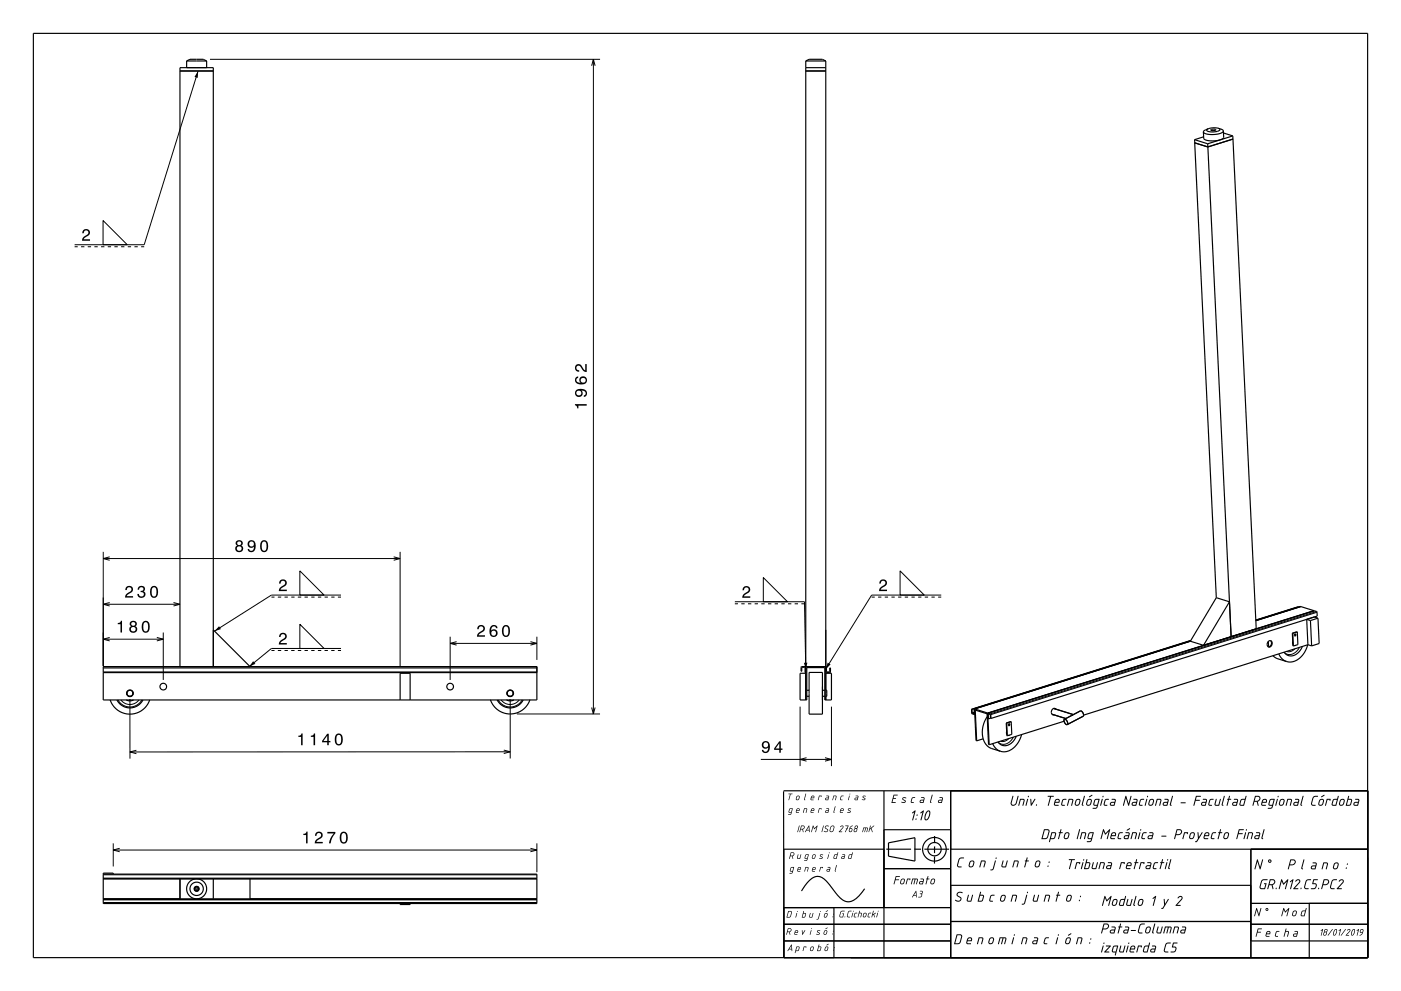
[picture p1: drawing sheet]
<svg xmlns="http://www.w3.org/2000/svg" width="420mm" height="297mm" viewBox="0 0 420 297" stroke-linecap="round" stroke-linejoin="round" font-family="sans-serif">
<g fill="none" stroke="#000" stroke-width=".35">
<path d="M10 10h400v277h-400zM56 18.3l.9-.5h4l1 .5M56 18.3h5.9M56 18.3v2M61.9 18.3v2M241.6 18.3l1-.5h4l1 .5M241.6 18.3h6M241.6 18.3v191.5M247.6 18.3v191.5M54 21.3h9.9M241.6 21.3h6M241.6 20.3h6"/>
<path d="M362.2 38.6l-1.1 .5-.3 .4M363 38.9l.9-.2 .6 .2-.9 .3zM365.2 38.4l1.2 .4 .4 .5M365.2 38.4l.1 .1a.46 .46 0 0 1 .4 .5 .46 .46 0 0 1-.6 .3l-.3 .1a2.74 2.74 0 0 1-3-.5l.4-.3M365.2 38.4l-1.6-.1-1.4 .3M366.8 39.3l-.3 .4-.9 .3a5.9 5.9 0 0 1-4.8-.4v-.1M366.8 39.3v1.9l-.8 .7a6.5 6.5 0 0 1-5.1-.3l-.1-2.1M366.8 39.9l2.8 .8M358.1 41.9l6.5 137.2M358.1 41.9l4 1.2M360.8 41l-2.7 .9M362.1 43.1l7 147.7-.5-10.4"/>
<path d="M369.6 40.7l7 147.7M369.6 40.7l-7.5 2.4M369.6 41.7l-7.5 2.3-3.9-1.2M364.6 179.1l-7.7 13.1M364.6 179.1l4 1.3M30.9 199.8h130v10h-130zM54 199.8v-179.5h9.9v179.5M63.9 188.8l11 11M241.6 199.8h6.2l.1 1.6 .9-.1v-1.1h.2l-.1 1.3-1.1 .1-.2-.2M241.6 200l-.2-.2h-1l-.2 .2v1.2h.2l.1-1.2 .9 .1v1.5h.2M356.9 192.2l-64.7 20.3M356.9 192l-65.5 20.6"/>
<path d="M357 191.9l-65.7 20.7M368.6 180.4l-7.8 13-3.9-1.2M380.3 192.2l.1 1.7M380.3 192.2a.79 .79 0 0 1 1.1 .2 .79 .79 0 0 1-.2 1.1 .76 .76 0 0 1-1.2 .2 .76 .76 0 0 1 0-1.2zM380.8 192l.4 .5a1.16 1.16 0 0 1-1 1.4M381.6 196.5l1.2 .8 2.9 1M383.4 196l.9 1.4 1.4 .9M387.4 189.8h.2M387.4 189.8l.3 3.8M387.5 192.3l.1 .8M387.6 189.8l.1 3.8M388.3 190l-.2 .5"/>
<path d="M388.4 193.4l-.2 .1M388.9 189.4l-1.3 .4M388.9 189.4l-1.5 .4M388.9 189.4l.2 3.8-1.4 .4M389.2 181.9l-12.7 3.9M390 181.8l3.9 1.2M390 181.8l-13.5 4.2M390 181.8l-13.5 4.1M390.4 193.7a3.5 3.5 0 0 1-4.4 2.7l-1.1-.9M391.7 185.6l1.2 .4M391.7 185.6l.4 7.6M392 193.2a5.8 5.8 0 0 1-6.1 5.1h-.2"/>
<path d="M392.1 193.2l-67.3 21.1M392.1 193.2l1.1 .4M392.9 186l.3 7.6M393.9 183l-97.8 30.7M393.9 183v.1M394 183.1h.1M394 183.1l-97.8 30.6M394 184.9h.1M394 184.9l1.1 .4M394 184.9l-2.3 .7M394 183.1l.8 .3 .1 1.2-97.8 30.7M395.1 185.3l.4 7.6-2.3 .7"/>
<path d="M395.1 185.3l-2.2 .7M30.9 201.6h130M30.9 200.2h130M33 209.8a6.2 6.2 0 0 0 5.9 4.2 6.2 6.2 0 0 0 6-4.2M35 209.8a4.4 4.4 0 0 0 7.9 0M37.9 209.8l.9 .3 1.2-.3M38.1 207.3v.9M38.5 208.7h.9M38.7 209.8h.5M39.8 207.3v.9M119.9 209.8v-8h3.1v8M147 209.7a6.2 6.2 0 0 0 5.9 4.3 6.2 6.2 0 0 0 6-4.3"/>
<path d="M149 209.8a4.4 4.4 0 0 0 7.9 0M151.9 209.8l.9 .3 1.2-.3M152.1 207.3v.9M152.5 208.7h.9M152.7 209.8h.5M153.8 207.3v.9M241.6 201.8h-1.7v8h2v-9.7h5.4v9.7h2v-8h-1.7M241.9 208.7h.7M241.9 206.9h.7M242.6 201.5h4v12.5h-4zM246.6 208.7h.7M246.6 206.9h.7"/>
<path d="M247.6 206.9h.3v1.8h-.3M291.3 212.6v1.2l.9 .3M291.3 212.6h.1M292.2 212.5l-.1 1.4-.6-.2-.1-1.1M292.2 212.5l.4 9.5h.2M292.2 212.5l3.9 1.2M292.2 214v.1M292.2 214.1h.1M296 214.8a6.8 6.8 0 0 0 .3 9l3.7 1.4M296.1 213.7l.4 9.5M296.2 213.7l.8 .3 .1 1.3M296.2 213.7l-.1 .2"/>
<path d="M296.2 215.4h.1M297 215.3l-.1-1.1-.6-.3v1.5M297 215.3h.1M297 215.2l-.7 .2M301.7 216.7h.1M301.7 216.7l.3 3.8M301.8 219.2v.8M301.8 216.7l.2 3.8M302.5 216.9l-.1 .6M303.1 216.3l-1.3 .4M303.1 216.3l-1.4 .4M303.1 216.3l.2 3.8-1.3 .4"/>
<path d="M315.4 214.1l4.1 1.2M315.7 214.2h-.2M315.9 212.3l5.9 1.9M316.1 212.3l.2 .2M316.5 212.5a.97 .97 0 0 0-1.2 .3 .97 .97 0 0 0 .1 1.3l.5 .1M319 216.2l-22.5 7M319.1 215.6l.4 .1a1.22 1.22 0 0 1 .4 1.5M319.1 215.6a1.13 1.13 0 0 0 .8 1.6M321.8 214.2l2.1-1.1 .4 .1a1.21 1.21 0 0 1 .4 1.5l-4.8 2.5M321.8 214.2l-2.7 1.4M234.9 237.2l.1 49.8v-32.5h30M234.9 237h175.1"/>
<path d="M265 237v50M285 237v50M292.8 222l-.4-9.2 3.5 1.1 .5 9.2 .1 .1M294.7 221.4l-1.9 .6M297.6 222.9l1 1.4 1.4 .9M302.7 220.3l-.3 .1M304.7 220.6a3.5 3.5 0 0 1-4.6 2.6l-.9-.8M306.3 220.2a5.9 5.9 0 0 1-6.1 5h-.2M265 248.7h20M265.7 254.5h7.4M274.1 254.5h2M274.3 258.1l-7.9-1.5v-4l7.9-1.5v7"/>
<path d="M277.1 254.5h7.4M280.2 256.7l-.1 2.1M280.2 253.7v2M280.2 250.6v2.1M285 254.5h125M375 254.5v32.5M30.9 262h130v8.8h-130v-9.1h3v.3M30.9 263.4h130M30.9 269.4h130M30.9 269.6h130M30.9 270.6h130M54 263.4v6"/>
<path d="M58.7 266.2l.2-.2 .3 .2v.3l-.3 .2-.3-.2zM58.7 266.2h-.1M58.9 266.4h.1M63.9 263.4v6M74.9 263.4v6M119.9 270.8v.3h3.1v-.3M235 277h50M235 272h50M250 272v15M259.2 266.4a7.1 7.1 0 0 1-4.9 3.9 5 5 0 0 1-3.8-2.8l-.7-.8a9.5 9.5 0 0 0-4-4 4 4 0 0 0-4 2.1l-1.5 2.2M265 260.3h20M285 276.2h90"/>
<path d="M285 265.3h90M375 277h35M375 270.7h35M392.5 270.7v16.3M235 282h50M375 282h35"/>
<circle cx="388.3" cy="190.3" r=".27"/>
<circle cx="38.9" cy="207.8" r="1"/>
<circle cx="39" cy="207.8" r=".9"/>
<circle cx="49" cy="205.8" r="1"/>
<circle cx="135" cy="205.8" r="1"/>
<circle cx="152.9" cy="207.8" r="1"/>
<circle cx="152.9" cy="207.8" r=".9"/>
<circle cx="302.5" cy="217.2" r=".27"/>
<circle cx="280.1" cy="254.5" r="3.5"/>
<circle cx="280.2" cy="254.5" r="2"/>
<circle cx="58.9" cy="266.4" r=".65"/>
<circle cx="58.9" cy="266.4" r="3"/>
<circle cx="59" cy="266.4" r="2"/>
<circle cx="59" cy="266.4" r=".75"/>
</g>
<g fill="none" stroke="#000" stroke-width=".3">
<path d="M62.9 17.8h117M177.4 19.7l.5-1.9 .5 1.9M177.9 17.8v196.2M59.4 21.3l-16.2 52h-20.8M22.4 73.9h.9M24.3 73.9h1M26.3 73.9h1M28.3 73.9h1M30.3 73.9h1M30.9 66.1l7.3 7.2h-7.3zM32.3 73.9h1M34.3 73.9h1"/>
<path d="M36.3 73.9h1M38.3 73.9h1M40.3 73.9h1M42.3 73.9h.9M30.9 165.4v34.2M30.9 167.4h89M32.9 166.9l-2 .5 2 .5M81.4 179h.9M83.3 179h1M85.3 179h1M87.3 179h1M89.3 179h1"/>
<path d="M89.9 171.1l7.3 7.2h-7.3zM91.3 179h1M93.3 179h1M95.3 179h1M97.3 179h1M99.3 179h1M101.3 179h.9M102.2 178.3h-20.8l-17.1 10.8M118 166.9l1.9 .5-1.9 .5M119.9 165.4v34.4M228.8 173.1l7.3 7.2h-7.3zM261.3 179h.9"/>
<path d="M263.2 179h1M265.2 179h1M267.2 179h1M269.2 179h1M269.8 171.1l7.3 7.2h-7.3zM271.2 179h1M273.2 179h1M275.2 179h1M277.2 179h1M279.2 179h1M281.2 179h1M282.2 178.3h-20.9l-13.7 22.2"/>
<path d="M30.9 191.6h18M30.9 181.1h23.1M32.9 191l-2 .6 2 .5M32.9 180.6l-2 .5 2 .5M47 191l1.9 .6-1.9 .5M48.9 189.6v14.2M52 180.6l2 .5-2 .5M81.4 194.9h.9M83.3 194.9h1M85.3 194.9h1M87.3 194.9h1M89.3 194.9h1"/>
<path d="M89.9 187.1l7.3 7.2h-7.3zM91.3 194.9h1M93.3 194.9h1M95.3 194.9h1M97.3 194.9h1M99.3 194.9h1M101.3 194.9h.9M102.2 194.3h-20.8l-6.7 5.5M134.9 190.8v13M134.9 192.8h26M136.9 192.3l-2 .5 2 .5M159 192.3l1.9 .5-1.9 .5"/>
<path d="M160.9 190.8v7M220.3 180.3h20.9l.4 20.3M220.3 181h.9M222.2 181h1M224.2 181h1M226.2 181h1M228.2 181h1M230.2 181h1M232.2 181h1M234.2 181h1M236.2 181h1M238.2 181h1"/>
<path d="M240.2 181h1M388.2 194.5a2.31 2.31 0 0 1-2.5 .7M389.6 194a2.93 2.93 0 0 1-4.4 1.7l-.2-.2M394 183.1l-97.8 30.6M394.7 183.3l-97.8 30.6M394.8 183.5l-97.8 30.7M30.9 201.4h130M35.4 209.8a4.1 4.1 0 0 0 7.1 0M36.3 209.8a3.4 3.4 0 0 0 5.3 0M39 209.8v17.6M149.4 209.8a4.1 4.1 0 0 0 7.1 0M150.3 209.8a3.4 3.4 0 0 0 5.3 0"/>
<path d="M153 209.7v17.6M155 214h24.9M177.4 212l.5 2 .5-2M239.9 211.8v17.8M249.3 211.8v17.8M292.1 213.4l-.7 .2M292.1 213.9h-.1M292.1 213.6l-.6 .2M296.4 214h-.2M40.9 224.8l-1.9 .6 1.9 .5M151 224.8l2 .5-2 .5M153 225.3l-114 .1"/>
<path d="M228.1 227.6h21.2M241.8 227.1l-1.9 .5 1.9 .5M247.3 227.1l2 .5-2 .5M302.4 221.4a2.29 2.29 0 0 1-2.5 .7M303.8 220.9a2.95 2.95 0 0 1-4.3 1.7l-.3-.2M33.9 252.8v6.9M33.9 254.8h127M35.9 254.2l-2 .6 2 .5M159 254.2l1.9 .6-1.9 .5M160.9 252.8v8.6M30.9 269.7h130M30.9 270.5h130"/>
<path d="M30.9 262.2h130M30.9 263.2h130"/>
<circle cx="58.9" cy="266.4" r=".61"/>
</g>
<g fill="#000">
<path d="M59.4 21.3l-.1 2-1-.3z" fill-rule="evenodd"/>
<path d="M25 69a1.18 1.18 0 0 1 1.9 .2 1.18 1.18 0 0 1-1 1.7l-.8 .8h1.9v.5h-2.4a2.75 2.75 0 0 1 1.8-2.1 .69 .69 0 0 0-.5-1.1 .69 .69 0 0 0-.8 .9h-.4z" fill-rule="evenodd"/>
<path d="M172.4 121.1v.4a.77 .77 0 0 1 .6 .9h.4v-.8h2.5v-.5zM172.8 116.9a1.17 1.17 0 0 0-.3 1.6 1.17 1.17 0 0 0 1.7 .2 1.17 1.17 0 0 0 .1-1.7 1.03 1.03 0 0 1 1.3 .9l-.2 .4-.4 .2v.5a1.23 1.23 0 0 0 .9-1.5 1.23 1.23 0 0 0-1.4-.9h-1.2zM172.8 117.8a.75 .75 0 0 1 1.5 0 .75 .75 0 0 1-1.5 0zM172.6 113.1a1.44 1.44 0 0 0 .1 1.7 1.44 1.44 0 0 0 1.6 .4 1.26 1.26 0 0 0 1.7-.9 1.26 1.26 0 0 0-1.2-1.5 1.11 1.11 0 0 0-1.1 .7 1.11 1.11 0 0 0 .3 1.2 1.03 1.03 0 0 1-1.2-.8l.1-.4 .4-.2v-.5zM174.1 114a.75 .75 0 0 1 1.5 0 .75 .75 0 0 1-1.5 0zM172.6 109.4a1.2 1.2 0 0 0-.1 1.4 1.2 1.2 0 0 0 1.1 .6v-.4a.7 .7 0 0 1-.8-.6 .7 .7 0 0 1 .5-.8 .7 .7 0 0 1 .9 .5l.1 .3a1.63 1.63 0 0 0 1.6 1.1v-2.4h-.4v1.9l-.5-.3-.7-1.2a1.1 1.1 0 0 0-1.7-.1z" fill-rule="evenodd"/>
<path d="M37.9 175.9l-.3 .9h.4a.7 .7 0 0 1 .5-.8 .7 .7 0 0 1 .9 .5 .7 .7 0 0 1-.5 .9l-.3 .1a1.63 1.63 0 0 0-1.1 1.6h2.4v-.4h-1.9l.8-.8a1.17 1.17 0 0 0 1-1.7 1.17 1.17 0 0 0-1.9-.3zM41.6 175.9l-.3 .8h.4a.62 .62 0 0 1 .3-.7 .62 .62 0 0 1 .8 .2 .62 .62 0 0 1-.2 .8l-.5 .1v.4a.72 .72 0 0 1 1 .4 .72 .72 0 0 1-.5 .9 .72 .72 0 0 1-.9-.5l-.1-.3h-.4a1.18 1.18 0 0 0 1.5 1.2 1.18 1.18 0 0 0 .6-1.8l-.3-.2a1.01 1.01 0 0 0 .1-1.5 1.01 1.01 0 0 0-1.5 .2zM45.3 176a2.02 2.02 0 0 0 .9 3.2 2.03 2.03 0 0 0 .9-3.2 1.11 1.11 0 0 0-1.8 0zM45.8 176.1h.7a2.37 2.37 0 0 1 0 2.6h-.7a2.38 2.38 0 0 1 0-2.6z" fill-rule="evenodd"/>
<path d="M70.9 162.1l-.2 .3a.8 .8 0 0 0 .4 1.1 1.09 1.09 0 0 0-.2 1.6 1.09 1.09 0 0 0 1.6 0 1.09 1.09 0 0 0-.2-1.6 .95 .95 0 0 0 .3-1.4 .95 .95 0 0 0-1.3-.2zM71 164.4a.71 .71 0 0 1 1.4 0 .71 .71 0 0 1-1.4 0zM71.1 162.8a.6 .6 0 0 1 1.2 0 .6 .6 0 0 1-1.2 0zM74.5 162.2a1.15 1.15 0 0 0 0 1.7 1.15 1.15 0 0 0 1.7-.1 1.03 1.03 0 0 1-.9 1.3l-.4-.2-.2-.4h-.5a1.23 1.23 0 0 0 1.5 .9 1.23 1.23 0 0 0 .9-1.4 1.42 1.42 0 0 0-.3-1.7 1.42 1.42 0 0 0-1.8-.1zM74.7 163a.75 .75 0 0 1 1.5 0 .75 .75 0 0 1-1.5 0zM78.3 162.3a2.02 2.02 0 0 0 .9 3.2 2.04 2.04 0 0 0 .9-3.2 1.11 1.11 0 0 0-1.8 0zM78.8 162.4h.7a2.38 2.38 0 0 1 0 2.6h-.7a2.38 2.38 0 0 1 0-2.6z" fill-rule="evenodd"/>
<path d="M84 174a1.18 1.18 0 0 1 1.9 .2 1.18 1.18 0 0 1-1 1.7l-.8 .8h1.9v.5h-2.4a2.76 2.76 0 0 1 1.8-2.1 .69 .69 0 0 0-.5-1.1 .69 .69 0 0 0-.8 .9h-.4z" fill-rule="evenodd"/>
<path d="M222.9 176a1.18 1.18 0 0 1 1.9 .2 1.18 1.18 0 0 1-.9 1.7l-.9 .8h1.9v.5h-2.4a2.76 2.76 0 0 1 1.8-2.1 .69 .69 0 0 0-.5-1.1 .69 .69 0 0 0-.7 .9h-.5z" fill-rule="evenodd"/>
<path d="M263.9 174a1.18 1.18 0 0 1 1.9 .2 1.18 1.18 0 0 1-.9 1.7l-.9 .8h1.9v.5h-2.4a2.76 2.76 0 0 1 1.8-2.1 .69 .69 0 0 0-.5-1.1 .69 .69 0 0 0-.7 .9h-.5z" fill-rule="evenodd"/>
<path d="M35.3 186.7v.4h.8v2.5h.5v-3.6h-.4a.77 .77 0 0 1-.9 .7zM39.2 186.3l-.3 .3a.8 .8 0 0 0 .4 1.1 1.09 1.09 0 0 0-.2 1.6 1.09 1.09 0 0 0 1.7 0 1.09 1.09 0 0 0-.2-1.6 .95 .95 0 0 0 .3-1.4 .95 .95 0 0 0-1.4-.2zM39.2 188.6a.71 .71 0 0 1 1.4 0 .71 .71 0 0 1-1.4 0zM39.3 187a.6 .6 0 0 1 1.2 0 .6 .6 0 0 1-1.2 0zM42.8 186.5a2.02 2.02 0 0 0 .9 3.2 2.04 2.04 0 0 0 .9-3.2 1.11 1.11 0 0 0-1.8 0zM43.3 186.5h.7a2.38 2.38 0 0 1 0 2.7h-.7a2.38 2.38 0 0 1 0-2.7z" fill-rule="evenodd"/>
<path d="M65.7 187.7l.5 .8-1.9 .6z" fill-rule="evenodd"/>
<path d="M75.9 198.2l.6 .8-1.8 .8z" fill-rule="evenodd"/>
<path d="M84 190a1.18 1.18 0 0 1 1.9 .2 1.18 1.18 0 0 1-1 1.7l-.8 .8h1.9v.5h-2.4a2.76 2.76 0 0 1 1.8-2.1 .69 .69 0 0 0-.5-1.1 .69 .69 0 0 0-.8 .9h-.4z" fill-rule="evenodd"/>
<path d="M143.4 187.6l-.3 1h.4a.71 .71 0 0 1 .5-.9 .71 .71 0 0 1 .9 .5 .71 .71 0 0 1-.5 .9l-.3 .1a1.63 1.63 0 0 0-1.1 1.6h2.4v-.4h-1.9l.8-.8a1.17 1.17 0 0 0 1-1.7 1.17 1.17 0 0 0-1.9-.3zM147.3 187.6a2.39 2.39 0 0 0 .2 3.2 1.16 1.16 0 0 0 1.5-.3 1.16 1.16 0 0 0-.2-1.6 1.16 1.16 0 0 0-1.6 .1 1.03 1.03 0 0 1 .9-1.3l.4 .2 .2 .4h.5a1.11 1.11 0 0 0-.8-1 1.11 1.11 0 0 0-1.1 .3zM147.2 189.8a.75 .75 0 0 1 1.5 0 .75 .75 0 0 1-1.5 0zM150.8 187.8a2.01 2.01 0 0 0 .9 3.1 2.03 2.03 0 0 0 .9-3.1 1.1 1.1 0 0 0-1.8 0zM151.3 187.8h.7a2.38 2.38 0 0 1 0 2.6h-.7a2.37 2.37 0 0 1 0-2.6z" fill-rule="evenodd"/>
<path d="M241 198.6h1l-.4 2z" fill-rule="evenodd"/>
<path d="M248.1 198.6l.9 .5-1.4 1.4z" fill-rule="evenodd"/>
<path d="M89.4 220.5v.3h.9v2.5h.4v-3.5h-.3a.77 .77 0 0 1-1 .7zM93.2 220.5v.3h.8v2.5h.5v-3.5h-.4a.77 .77 0 0 1-.9 .7zM98.1 219.9l-1.5 2.1v.5h1.5v.8h.5v-.8h.5v-.4h-.5v-2.2zM98.1 220.5v1.6h-1.1zM100.7 220.3a2.02 2.02 0 0 0 .9 3.1 2.03 2.03 0 0 0 .9-3.1 1.11 1.11 0 0 0-1.8 0zM101.2 220.3h.7a2.38 2.38 0 0 1 0 2.6h-.7a2.36 2.36 0 0 1 0-2.6z" fill-rule="evenodd"/>
<path d="M228.7 222.4a1.15 1.15 0 0 0 0 1.7 1.15 1.15 0 0 0 1.6-.1 1.02 1.02 0 0 1-.8 1.3l-.5-.2-.1-.4h-.5a1.23 1.23 0 0 0 1.5 .9 1.23 1.23 0 0 0 .9-1.4 1.41 1.41 0 0 0-.4-1.7 1.41 1.41 0 0 0-1.7-.1zM228.9 223.2a.74 .74 0 0 1 1.4 0 .74 .74 0 0 1-1.4 0zM233.6 222.2l-1.5 2.1v.4h1.5v.9h.5v-.9h.5v-.4h-.5v-2.1zM233.6 222.8v1.5h-1.1z" fill-rule="evenodd"/>
<path d="M236.4 237.9h1.2l-.6 .1-.5 1.8 .3-1.8zM238.9 238.6l.5-.2 .3 .3-.1 .8-.3 .3h-.5l-.2-.2zM239 238.7l-.2 .7 .2 .2 .3-.1 .2-.6-.1-.3zM241.5 237.8l.2 .2-.4 1.8-.3-.2zM243.4 238.7l-.1 .3h.6v-.3zM243.3 238.6l.5-.2 .3 .3v.5h-.9v.3l.7 .1v.2l-.9-.2zM245.5 238.5l.8 .1-.1 .2-.1-.2h-.4l-.4 1.2zM247.7 238.5l.8 .1-.2 1.2-.9-.2 .2-.5 .7-.1v-.3zM247.6 239.3v.3h.5l.1-.4zM249.9 238.5l.9 .1-.3 1.2-.2-.1 .2-1.1h-.5l-.3 1.2h-.2zM252.2 238.5h.7l-.7 .3-.2 .7 .5 .1v.2l-.7-.2zM254.6 238.5l.1 .1-.4 1.2zM254.7 238a.13 .13 0 0 1 .2 0 .13 .13 0 0 1-.2 0zM256.5 238.5l.8 .1-.2 1.2h-.7l-.2-.2 .2-.5 .7-.1v-.3zM256.4 239.3v.3h.5l.1-.4zM258.7 238.6h.8l-.7 .2 .6 .5-.3 .5-.7-.1 .8-.2-.6-.5z" fill-rule="evenodd"/>
<path d="M267.9 238.2l1.2 .1-1 .1-.2 .8 .7 .1-.8 .1-.3 1h1v.2l-1.2 .1zM270.6 239.1l.5-.2 .6 .2-1 .2 .8 .7-.3 .6-1-.1 .1-.2 .8 .1 .2-.2-.8-.6zM273.4 239h1l-.9 .4-.2 .9 .6 .1v.3l-.6-.1-.3-.2zM276.2 238.9h.7l.3 .3-.4 1.5-.8-.1-.3-.2 .2-.6 1-.1v-.5h-.7zM276 240v.4h.7l.1-.5zM279.4 238.2l.2 .1-.5 2 .1 .3-.1 .1-.3-.4zM281.7 238.9h.7l.3 .3-.4 1.5-.8-.1-.3-.2 .2-.6 1-.1v-.5l-.7-.1zM281.5 240v.4h.7l.1-.5z" fill-rule="evenodd"/>
<path d="M90.9 249.9v.4h.9v2.5h.4v-3.6h-.3a.77 .77 0 0 1-1 .7zM94.7 249.5l-.3 1h.5a.71 .71 0 0 1 .5-.8 .71 .71 0 0 1 .9 .5 .71 .71 0 0 1-.5 .8l-.3 .2a1.63 1.63 0 0 0-1.1 1.6h2.4v-.5h-1.9l.8-.8a1.17 1.17 0 0 0 .9-1.6 1.17 1.17 0 0 0-1.9-.4zM98.1 249.3v.5h2a5.2 5.2 0 0 0-1.5 3h.5a5.3 5.3 0 0 1 1.4-3.1v-.4zM102.2 249.7a2.02 2.02 0 0 0 .9 3.1 2.03 2.03 0 0 0 .8-3.1 1.1 1.1 0 0 0-1.7 0zM102.7 249.7h.7a2.37 2.37 0 0 1 0 2.7h-.7a2.38 2.38 0 0 1 0-2.7z" fill-rule="evenodd"/>
<path d="M236.7 242.4l1-.1-.5 1.8-.9 .1v-.2h.7l.1-.4-.7-.2zM236.8 242.5l-.2 .8 .6 .1 .2-1zM239 242.5l-.1 .3h.6v-.3zM238.9 242.4l.5-.2 .3 .2v.6h-.9v.2l.7 .2v.2l-.9-.1zM241.1 242.3l.9 .1-.3 1.2v-1.2h-.5l-.3 1.2h-.2zM243.4 242.5l-.1 .3h.6v-.3zM243.3 242.4l.5-.2 .3 .3v.5h-.9v.3l.7 .1v.2l-.9-.1zM245.5 242.3l.8 .1-.1 .2-.1-.2h-.4l-.4 1.2zM247.7 242.3l.8 .1-.2 1.2-.9-.2 .2-.5 .7-.1v-.3zM247.6 243.1v.3h.5l.1-.4zM250.3 241.7h.2l-.4 1.9-.3-.2zM252.3 242.5l-.2 .3h.6v-.3zM252.1 242.4l.5-.2 .3 .2v.6h-.9v.3l.7 .1v.2l-.9-.1zM254.3 242.4l.3-.2 .6 .2-.8 .2 .6 .5-.2 .5-.8-.1 .8-.2-.6-.5z" fill-rule="evenodd"/>
<path d="M237.1 255.5l.7-.1 .3 .4-.1 .5-.4 .3 .1 .8-.3-.8h-.4l-.2 .8h-.2zM237.2 255.6l-.2 .8h.7l.2-.6zM239.2 256.1h.2l-.1 1.1h.4l.3-1.1h.2l-.4 1.3-.9-.2zM241.5 256.1h1l-.5 1.7-.9 .2v-.2h.7l.1-.4-.7-.2zM241.6 256.3l-.2 .8 .6 .1 .2-1zM243.7 256.2l.6-.2 .2 .3-.1 .8-.4 .3-.6-.2zM243.8 256.3l-.2 .7 .2 .2 .4-.1 .1-.7-.2-.2zM245.9 256.1l.9 .1-.8 .2 .6 .5-.2 .5-.8-.1 .8-.2-.6-.5zM248.4 256.1h.1l-.4 1.3zM248.5 255.6a.13 .13 0 0 1 .2 0 .13 .13 0 0 1-.2 0zM250.1 256.2l.8-.2 .2-.5h.2l-.6 1.9-.8-.2zM250.3 256.3l-.2 .9h.5l.3-1zM252.5 256.1l.6-.1 .3 .2-.3 1.2-.9-.2 .2-.5 .7-.1v-.3zM252.5 256.9l-.1 .3h.5l.1-.4zM254.5 256.2l.9-.2 .1-.5h.2l-.6 1.9-.8-.2zM254.7 256.3l-.2 .8 .5 .1 .3-1z" fill-rule="evenodd"/>
<path d="M237.1 260l1-.1-.5 1.8-.9 .1v-.2h.7l.1-.4-.7-.2zM237.2 260.1l-.2 .8 .6 .1 .2-1zM239.4 260.1l-.1 .3h.6v-.3zM239.3 260l.5-.2 .3 .3v.5h-.9v.3l.7 .1v.2h-.7l-.2-.2zM241.5 259.8l.9 .2-.3 1.2v-1.2h-.5l-.3 1.2h-.2zM243.8 260.1l-.1 .3h.6v-.3zM243.7 260l.5-.2 .3 .2v.6h-.9v.3l.7 .1v.2l-.9-.2zM245.9 259.9h.8l-.1 .3-.5-.2-.4 1.2zM248.1 259.9l.8 .1-.2 1.2h-.7l-.2-.2 .2-.5 .7-.1v-.3zM248 260.7v.3h.5l.1-.4zM250.7 259.3h.2l-.4 1.9-.3-.2z" fill-rule="evenodd"/>
<path d="M239.6 247.4l.1 .1-.6 1.9zM240.2 247.4h.7l.3 .4-.1 .5-.4 .3 .1 .8-.3-.8h-.4l-.3 .8-.1-.1zM240.3 247.6l-.2 .8 .7-.1 .2-.6zM242.4 247.8l-.5 .9h.6zM242.4 247.4l.2 .1 .1 1.9-.1-.1-.1-.4h-.7l-.4 .5zM243.7 247.4l.5 .8 .9-.8-.5 2-.2-.1 .4-1.4-.7 .6-.3-.7-.4 1.5h-.2zM246.8 247.4l.2 .1-.6 1.9zM247.5 247.6l.4-.2 .6 .2h-.7l-.3 .2v.3l.8 .6-.2 .5-.4 .2-.7-.3 .7 .1 .3-.3v-.3l-.7-.4zM249.3 247.7l-.4 1.2 .3 .3 .5-.3 .3-1-.2-.3zM249.1 247.6l.7-.2 .4 .5-.3 1.1-.7 .4-.5-.5zM252 247.6l.6-.2 .3 .3-.1 .4-1 1.1 .7 .2h-1l1.2-1.5-.3-.3-.5 .3zM253.4 247.4l1 .1-.4 .8 .2 .2h-.3l-.5 .9 .3-.9-.1-.1 .2-.1 .4-.7h-.7zM254.8 248.4l-.1 .6 .4 .2 .3-.7zM254.9 247.7l.8-.3-.8 .7 .5 .2 .2 .3-.3 .6-.5 .2-.3-.5zM256.4 247.5l.6-.1 .2 .4-.3 .5v.8l-.6 .3-.4-.4zM256.3 248.5l-.2 .6 .4 .1 .3-.7zM256.4 247.9a.33 .33 0 0 0 .6 0 .33 .33 0 0 0-.6 0zM258.8 248l1.3 .1-.2 1.3-.2-.1 .2-1.1h-.3l-.4 1.2 .2-1.2h-.4l-.3 1.1h-.2zM260.9 247.4l.1 .1-.2 .8 1.3-.9-.8 .8 .3 1.2-.5-1-.4 .3-.2 .7-.1-.1z" fill-rule="evenodd"/>
<path d="M273.4 243.5l1.1-.6-.9 3-.1-.2 .6-2.3-.5 .4zM274.4 245.5a.2 .2 0 0 1 .4 0 .2 .2 0 0 1-.4 0zM274.8 244.3a.2 .2 0 0 1 .4 0 .2 .2 0 0 1-.4 0zM275.9 243.5l1-.6-.8 3-.2-.2 .7-2.3-.5 .4zM278.1 243.3l-.7 1.6a.45 .45 0 0 0 .3 .7 .45 .45 0 0 0 .5-.6l.4-1.1a.38 .38 0 0 0 0-.5 .38 .38 0 0 0-.5-.1zM277.8 243.1a.69 .69 0 0 1 1-.1 .69 .69 0 0 1 .1 1 1.52 1.52 0 0 1-1.5 1.8 2.44 2.44 0 0 1 .4-2.7z" fill-rule="evenodd"/>
<path d="M287.6 257.2l.5-.2 .9 .1-.1 .2h-.9l-.4 .4-.4 1.7 .2 .3h.8v.3l-.9-.1-.4-.4zM290.8 258.1l.8-.2 .5 .3-.2 1.2-.5 .5-.6 .1-.4-.4zM291 258.3l-.3 1a.48 .48 0 0 0 .5 .4 .48 .48 0 0 0 .4-.5l.2-.7a.42 .42 0 0 0-.3-.4 .42 .42 0 0 0-.5 .2zM294.1 257.9h1l.4 .2-.4 1.9-.3-.2 .4-1.4-.2-.2h-.7l-.4 1.7h-.3zM298.3 257.9l.3 .1-.7 2.4-.4 .4-.5 .1-.1-.3 .7-.3zM298.5 257.2a.19 .19 0 0 1 .3 0 .19 .19 0 0 1-.3 0zM300.6 257.9l.3 .1-.4 1.4 .2 .3h.7l.4-1.7 .3-.1-.6 2-.9 .1-.4-.3zM304 257.9h1l.4 .2-.4 1.9-.3-.2 .4-1.4-.2-.2h-.7l-.4 1.7h-.3zM307.8 257l.3 .1-.2 .8 .6 .1-.7 .2-.6 1.8-.2-.2 .5-1.6-.3-.2 .4-.1zM310.6 258.1l.8-.2 .5 .4-.2 1.1-.5 .5h-.7l-.3-.3zM310.8 258.3l-.3 1a.48 .48 0 0 0 .5 .4 .48 .48 0 0 0 .4-.5l.2-.7a.42 .42 0 0 0-.3-.4 .42 .42 0 0 0-.5 .2zM314 259.6a.2 .2 0 0 1 .4 0 .2 .2 0 0 1-.4 0zM314.3 258.4a.2 .2 0 0 1 .4 0 .2 .2 0 0 1-.4 0z" fill-rule="evenodd"/>
<path d="M303.6 238.5l.2 .2-.5 2.1 .4 .4 .8-.4 .6-2.2h.3l-.7 2.3-.9 .6-.6-.2-.2-.5zM305.8 239.4h1l.3 .3-.4 1.8-.2-.2 .4-1.4-.3-.2h-.6l-.5 1.7h-.2zM308 239.4l.2 .2-.6 1.9zM308.1 238.8a.2 .2 0 0 1 .4 0 .2 .2 0 0 1-.4 0zM308.9 239.5h.3l.1 1.4 .8-1.5 .3 .1-1.2 2-.2-.1zM310.6 241.3a.19 .19 0 0 1 .3 0 .19 .19 0 0 1-.3 0zM314.1 238.5l1.8 .2-.8 .1-.8 2.7-.2-.2 .7-2.5h-.7zM316.6 239.9l-.2 .4h.9l.1-.3a.43 .43 0 0 0-.3-.3 .43 .43 0 0 0-.5 .2zM316.4 239.7l.8-.3 .5 .4-.1 .8h-1.3v.3l.1 .3h.9v.3h-1l-.3-.3zM318.6 239.6l1.1-.1v.2h-.8l-.2 .3-.3 1.1 .8 .1-.1 .3h-.7l-.3-.3zM320.4 239.4h1l.3 .3-.4 1.8-.2-.2 .4-1.4-.3-.2h-.6l-.4 1.7h-.3zM322.6 239.7l.8-.3 .5 .4-.2 1.1-.5 .6h-.7l-.3-.4zM322.8 239.9l-.3 1a.48 .48 0 0 0 .5 .3 .48 .48 0 0 0 .4-.5l.2-.7a.42 .42 0 0 0-.3-.4 .42 .42 0 0 0-.5 .3zM325 238.6l.2 .1-.6 2.4 .2 .3-.2 .1-.3-.4zM326 239.7l.8-.3 .5 .4-.2 1.1-.5 .6h-.6l-.4-.4zM326.2 239.9l-.3 1a.48 .48 0 0 0 .5 .3 .48 .48 0 0 0 .5-.5l.1-.7a.42 .42 0 0 0-.3-.4 .42 .42 0 0 0-.5 .3zM326.5 238.7l1-.4-.8 .6zM328.2 239.6l1.3-.2 .2 .2-.8 2.5-.4 .3h-.9v-.3l1-.1 .2-.5h-.7l-.3-.3zM328.4 239.8l-.3 1.3 .8 .1 .4-1.5zM330.3 239.4l.3 .2-.7 1.9zM330.5 238.8a.2 .2 0 0 1 .4 0 .2 .2 0 0 1-.4 0zM331.3 239.6l1.1-.1v.2h-.8l-.2 .3-.2 1.1 .7 .1v.3h-.8l-.2-.3zM333.3 239.4h.9l.3 .3-.4 1.8h-1l-.4-.3 .3-.8 1.1-.1 .1-.5-.9-.1zM333.1 240.7v.5h.8l.1-.6zM337.4 238.5l.3 .1 .6 2.2 .6-2.2h.3l-.8 2.9-.2-.1-.7-2.2-.6 2.2h-.3zM339.8 239.4h.9l.3 .3-.4 1.8h-1l-.3-.3 .2-.8 1.1-.1 .1-.5-.9-.1zM339.7 240.7l-.1 .5h.8l.2-.6zM341.9 239.6l1.1-.1-.1 .2h-.7l-.2 .3-.3 1.1 .8 .1v.3h-.8l-.3-.3zM343.7 239.4l.2 .2-.6 1.9zM343.9 238.8a.19 .19 0 0 1 .3 0 .19 .19 0 0 1-.3 0zM344.7 239.6l.8-.2 .5 .4-.3 1.1-.5 .6h-.6l-.3-.4zM344.9 239.9l-.4 1a.48 .48 0 0 0 .6 .3 .48 .48 0 0 0 .4-.5l.2-.7a.42 .42 0 0 0-.4-.4 .42 .42 0 0 0-.4 .3zM346.8 239.4h1l.3 .3-.4 1.8-.2-.2 .4-1.4-.3-.2h-.6l-.4 1.7h-.3zM349.1 239.4h.9l.3 .3-.4 1.8h-1l-.3-.3 .2-.8 1.2-.1v-.5l-.8-.1zM349 240.7l-.1 .5h.8l.2-.6zM351.4 238.5l.2 .2-.6 2.4 .2 .3-.2 .1-.3-.4zM354 240.5l1.3-.1 .2 .2-1.4 .1zM358.6 238.5l1.4 .2-1.2 .1-.3 .9h1.1l.1 .2-1.3 .1-.5 1.5-.1-.2zM360.6 239.4h.9l.3 .3-.4 1.8h-1l-.3-.3 .2-.8 1.2-.1v-.5l-.8-.1zM360.5 240.7l-.1 .5h.8l.2-.6zM362.7 239.6l1.1-.1v.2h-.8l-.2 .3-.3 1.1 .8 .1v.3h-.7l-.3-.3zM364.5 239.4l.3 .1-.4 1.5 .2 .2h.7l.4-1.7h.3l-.6 2h-1l-.3-.3zM366.9 238.5l.3 .2-.7 2.4 .3 .3-.2 .1-.4-.4zM368.5 238.5l.2 .1-.2 .8h.5l.1 .2-.6 .1-.7 1.8 .3-1.8-.2-.2 .3-.1zM369.9 239.4h.9l.4 .3-.5 1.8h-1l-.3-.3 .2-.8 1.2-.1v-.5l-.8-.1zM369.8 240.7l-.1 .5h.8l.2-.6zM372 239.6l1.2-.2 .2-.8h.3l-.8 2.9h-1l-.3-.3zM372.2 239.8l-.3 1.3 .8 .1 .4-1.5zM376.3 238.5h1.1l.4 .5-.1 .8-.6 .4 .2 1.3-.3-.1-.2-1.1h-.7l-.3 1.1h-.3zM376.5 238.8l-.4 1.2 1.1-.1 .3-.4v-.5zM378.7 239.9l-.2 .4h1v-.3a.43 .43 0 0 0-.3-.3 .43 .43 0 0 0-.5 .2zM378.5 239.7l.8-.3 .5 .3-.1 .9h-1.2l-.1 .3 .1 .3h.9v.3h-1l-.3-.3zM380.7 239.6l.5-.2 1 .1-.8 2.6-.4 .3h-.9v-.3l1-.1 .2-.5h-.8l-.2-.3zM380.9 239.8l-.3 1.3 .8 .1 .4-1.5zM382.8 239.4l.3 .2-.7 1.9zM383 238.8a.2 .2 0 0 1 .4 0 .2 .2 0 0 1-.4 0zM383.8 239.7l.8-.3 .5 .4-.2 1.1-.5 .6h-.7l-.3-.4zM384 239.9l-.3 1a.48 .48 0 0 0 .5 .3 .48 .48 0 0 0 .4-.5l.2-.7a.42 .42 0 0 0-.3-.4 .42 .42 0 0 0-.5 .3zM385.9 239.4h1l.4 .3-.4 1.8-.2-.2 .3-1.4-.2-.2h-.6l-.5 1.7h-.3zM388.3 239.4h.9l.3 .3-.5 1.8h-.9l-.4-.3 .3-.8 1.1-.1 .1-.5-.9-.1zM388.1 240.7v.5h.8l.1-.6zM390.5 238.5l.3 .2-.7 2.4 .3 .3-.2 .1-.4-.4zM393.7 238.8l.6-.3 .8 .1-1 .2-.3 .4-.5 1.7 .2 .3h.9l-.1 .3h-.9l-.4-.5zM395.6 239.7l.8-.3 .5 .4-.2 1.1-.5 .6h-.7l-.3-.4zM395.8 239.9l-.3 1a.48 .48 0 0 0 .5 .3 .48 .48 0 0 0 .4-.5l.2-.7a.42 .42 0 0 0-.3-.4 .42 .42 0 0 0-.5 .3zM396.1 238.7l1-.4-.9 .6zM397.7 239.4l1.2 .2-.2 .4-.1-.3h-.6l-.7 1.8zM399.7 239.6l1.2-.2 .2-.8h.2l-.7 2.9h-1.1l-.3-.3zM399.9 239.8l-.4 1.3 .9 .1 .4-1.5zM401.8 239.7l.8-.3 .5 .4-.2 1.1-.5 .6h-.6l-.4-.4zM402 239.9l-.3 1a.48 .48 0 0 0 .5 .3 .48 .48 0 0 0 .5-.5l.1-.7a.42 .42 0 0 0-.3-.4 .42 .42 0 0 0-.5 .3zM404.2 238.5l.3 .1-.2 .8h.8l.3 .6-.5 1.3-1.3 .2zM404.2 239.7l-.4 1.5 .9-.1 .3-1.1-.1-.3zM406.3 239.4h.9l.3 .3-.4 1.8h-1l-.3-.3 .2-.8 1.1-.1 .1-.5-.9-.1zM406.2 240.7l-.1 .5h.8l.2-.6z" fill-rule="evenodd"/>
<path d="M313 248.6l1.2-.1 .4 .7-.6 2-.5 .3h-1.2zM313.2 248.8l-.6 2.4h.9l.4-.4 .4-1.8-.2-.2zM315.2 249.4h1.1l.3 .6-.4 1.2-.3 .3h-.9l-.4 .9-.1-.2zM315.5 249.7l-.5 1.5h.8l.3-.3 .2-1.1zM318 248.5l.2 .1-.2 .8h.5l.1 .2-.7 .1-.6 1.8-.1-.2 .4-1.6-.2-.2 .3-.1zM319.3 249.7l.8-.3 .5 .4-.3 1.2-.4 .5h-.6l-.4-.4zM319.5 249.9l-.3 1a.48 .48 0 0 0 .5 .3 .48 .48 0 0 0 .4-.4l.2-.8a.42 .42 0 0 0-.3-.4 .42 .42 0 0 0-.5 .3zM323.5 248.6l.3 .1-.9 2.8-.1-.2zM324.2 249.4h1l.4 .3-.4 1.8-.2-.2 .3-1.4-.2-.2h-.6l-.5 1.7h-.3zM326.5 249.6l1.3-.2 .1 .2-.7 2.5-.5 .3h-.8v-.3l1-.1 .2-.5h-.8l-.3-.3zM326.7 249.8l-.4 1.3 .9 .1 .4-1.5zM330.7 248.5l.2 .1 .5 1.1 1.2-1.2 .2 .1-.8 2.9-.2-.2 .6-2.1-1 1-.6-1.1-.6 2.3h-.3zM333.5 249.9l-.2 .4h.9l.1-.3a.42 .42 0 0 0-.3-.4 .42 .42 0 0 0-.5 .3zM333.3 249.7l.7-.3 .5 .3v.9h-1.3l-.1 .3 .2 .3h.9v.3h-1l-.3-.3zM335.5 249.6l.3-.2 .8 .1-1 .5-.3 1.1 .8 .1-.1 .3h-.7l-.3-.3zM337.8 248.7l1-.4-.9 .6zM337.4 249.5l.9-.1 .4 .3-.5 1.8h-1l-.3-.3 .3-.8 1.1-.1v-.6h-.8zM337.3 250.7l-.1 .5h.8l.2-.6zM339.5 249.4h1l.3 .3-.4 1.8-.2-.2 .4-1.4-.3-.2h-.6l-.5 1.7h-.3zM341.6 249.4l.3 .2-.7 1.9-.1-.2zM341.8 248.8a.2 .2 0 0 1 .4 0 .2 .2 0 0 1-.4 0zM342.6 249.6l.4-.2 .8 .1-1.1 .5-.2 1.1 .7 .1v.3h-.7l-.3-.3zM344.6 249.4h.9l.3 .3-.5 1.8h-.9l-.4-.3 .3-.8 1.1-.1 .1-.5-.9-.1zM344.5 250.7l-.1 .5h.8l.1-.6zM348.2 250.5h1.4l.1 .1-1.4 .2zM352.8 248.6h1.2l.4 .7-.6 .8-1.2 .2-.5 1.2-.1-.2zM353 248.8l-.3 1.2 1-.1 .3-.5v-.4zM355 249.5l1-.1 .2 .2-.2 .4-.2-.3h-.6l-.6 1.8-.1-.2zM356.9 249.7l.8-.3 .5 .4-.3 1.2-.4 .5h-.6l-.4-.4zM357.1 249.9l-.3 1a.48 .48 0 0 0 .5 .3 .48 .48 0 0 0 .4-.4l.2-.8a.42 .42 0 0 0-.3-.4 .42 .42 0 0 0-.5 .3zM359 249.4l.3 .1 .1 1.4 .9-1.5 .2 .2-1.6 2.7-.5 .1-.1-.3h.3l.5-.8zM361.5 249.9l-.2 .4h.9l.1-.3a.42 .42 0 0 0-.4-.4 .42 .42 0 0 0-.4 .3zM361.2 249.7l.8-.3 .5 .3-.1 .9h-1.2l-.1 .3 .1 .3h1v.3h-1l-.4-.3zM363.4 249.6l.4-.2 .8 .1-1.1 .5-.2 1.1 .7 .1v.3h-.7l-.3-.3zM365.8 248.5l.3 .1-.2 .8 .5 .2-.6 .1-.6 1.8-.2-.2 .5-1.6-.3-.2 .3-.1zM367.1 249.7l.9-.3 .4 .4-.2 1.1-.5 .6h-.6l-.4-.4zM367.4 249.9l-.4 1a.48 .48 0 0 0 .6 .3 .48 .48 0 0 0 .4-.4l.2-.8a.42 .42 0 0 0-.4-.4 .42 .42 0 0 0-.4 .3zM371.4 248.6l1.4-.1 .1 .2-1.3 .1-.2 .9h1.1l.1 .2-1.3 .1-.6 1.5-.1-.2zM373.3 249.4l.3 .2-.7 1.9-.1-.2zM373.5 248.8a.2 .2 0 0 1 .4 0 .2 .2 0 0 1-.4 0zM374.3 249.4h.9l.4 .3-.4 1.8-.2-.2 .3-1.4-.2-.2h-.6l-.5 1.7h-.3zM376.6 249.4h.9l.3 .3-.5 1.8h-.9l-.4-.3 .3-.8 1.1-.1 .1-.5-.9-.1zM376.4 250.7v.5h.8l.1-.6zM378.8 248.5l.3 .2-.6 2.4 .2 .3-.3 .1-.3-.4z" fill-rule="evenodd"/>
<path d="M320.4 257.5l1.9 .1-.9 .2-.8 2.7-.1-.2 .6-2.5h-.6zM322.7 258.4l1.2 .1-.2 .5-.2-.3h-.6l-.6 1.8-.1-.2zM324.5 258.4l.3 .2-.6 1.9-.2-.2zM324.7 257.7a.2 .2 0 0 1 .4 0 .2 .2 0 0 1-.4 0zM325.7 257.5l.3 .1-.2 .8h.8l.3 .6-.5 1.3-1.3 .2-.1-.2zM325.7 258.7l-.4 1.5h.8l.2-.3 .3-1.1zM327.7 258.4l.2 .1-.4 1.5 .2 .2h.7l.5-1.7h.2l-.5 2h-1l-.3-.3zM329.8 258.4h1l.4 .2-.4 1.9-.2-.2 .3-1.5-.2-.1h-.6l-.5 1.7h-.3zM332.2 258.4h.9l.3 .3-.5 1.8h-1l-.3-.3 .3-.8 1.1-.1 .1-.5-.9-.1zM332 259.7v.4l.8 .1 .1-.6zM336 258.4h1.1l.1 .2-.2 .4-.1-.3h-.6l-.6 1.8-.2-.2zM338.2 258.8l-.2 .5h.9l.1-.3a.42 .42 0 0 0-.4-.4 .42 .42 0 0 0-.4 .2zM338 258.6l.7-.2 .5 .3-.1 .9h-1.2l-.1 .3 .1 .3h1v.3h-1l-.4-.3zM340.6 257.5l.3 .1-.2 .8h.5l.1 .2-.7 .1-.6 1.8-.1-.2 .4-1.6-.3-.2 .4-.1zM342 258.4h1l.1 .2-.2 .4-.1-.3h-.6l-.6 1.8-.2-.2zM344 258.4h.9l.3 .3-.5 1.8h-.9l-.4-.3 .3-.8 1.1-.1 .1-.5-.9-.1zM343.8 259.7v.5h.8l.1-.6zM346 258.6l.4-.2 .8 .1-1.1 .5-.2 1.1 .7 .1v.3h-.7l-.3-.3zM348.4 257.5l.3 .1-.2 .8 .5 .2-.6 .1-.6 1.8-.2-.2 .5-1.6-.3-.2 .4-.1zM349.7 258.4l.3 .2-.7 1.9-.1-.2zM349.9 257.7a.2 .2 0 0 1 .4 0 .2 .2 0 0 1-.4 0zM350.9 257.5l.2 .2-.6 2.4 .2 .3-.2 .1-.3-.4z" fill-rule="evenodd"/>
<path d="M376.8 257.6h.3l.7 2.3 .6-2.3h.2l-.8 2.9h-.2l-.6-2.3-.6 2.3h-.3zM380.1 258.1a.55 .55 0 0 1 1.1 0 .55 .55 0 0 1-1.1 0zM380.4 258.1a.25 .25 0 0 0 .5 0 .25 .25 0 0 0-.5 0zM386.8 257.6h1.2l.5 .8-.7 .8-1.1 .2-.5 1.1zM387.1 257.8l-.4 1.3 1.1-.2 .3-.4v-.4zM390.8 257.6l.2 .1-.6 2.4 .2 .4h-.2l-.3-.3zM393.5 258.5h.9l.3 .2-.4 1.8h-1l-.3-.2 .2-.8 1.2-.1v-.6l-.8-.1zM393.4 259.8v.4l.7 .1 .2-.6zM396.7 258.5h1l.4 .2-.4 1.8-.3-.1 .4-1.5-.2-.2h-.6l-.5 1.8-.3-.1zM400.1 258.7l.8-.2 .4 .4-.2 1.2-.5 .4h-.6l-.4-.4zM400.2 258.9l-.3 1a.48 .48 0 0 0 .5 .4 .48 .48 0 0 0 .5-.5l.1-.7a.42 .42 0 0 0-.3-.4 .42 .42 0 0 0-.5 .2zM403.4 260.2a.2 .2 0 0 1 .4 0 .2 .2 0 0 1-.4 0zM403.8 259a.2 .2 0 0 1 .4 0 .2 .2 0 0 1-.4 0z" fill-rule="evenodd"/>
<path d="M236.3 273.1l.8-.1 .3 .5-.4 1.3-1.2 .2zM236.4 273.2l-.4 1.6 .8-.1 .4-1.2-.1-.3zM238.8 273.6l.2 .1-.5 1.3zM238.9 273.2a.15 .15 0 0 1 .3 0 .15 .15 0 0 1-.3 0zM240.9 273l.1 .1-.1 .5 .6 .1 .1 .3-.3 .9-.9 .1zM240.9 273.8l-.3 1 .7-.2 .1-.7zM242.8 273.6l.2 .1-.2 1 .1 .1h.4l.4-1.1h.1l-.3 1.3-.9-.2zM245.7 273.6l.2 .1-.5 1.7-.6 .2 .4-.3zM245.8 273.2a.15 .15 0 0 1 .3 0 .15 .15 0 0 1-.3 0zM247.3 273.8l.5-.2 .3 .3-.1 .7-.3 .4h-.5l-.2-.3zM247.4 273.9l-.2 .8 .2 .1 .3-.1 .2-.7-.1-.2zM247.6 273.1l.6-.2-.5 .4zM249.6 274.8a.15 .15 0 0 1 .3 0 .15 .15 0 0 1-.3 0zM249.8 274a.15 .15 0 0 1 .3 0 .15 .15 0 0 1-.3 0z" fill-rule="evenodd"/>
<path d="M236.2 278.2h.8l.3 .3-.1 .5-.5 .3 .2 .9-.3-.8h-.5l-.2 .7h-.2zM236.4 278.4l-.3 .8 .8-.1 .2-.6zM238.6 279.1l-.2 .3h.6v-.4zM238.4 278.9l.6-.1 .3 .2-.1 .6h-.8l-.1 .2 .1 .2h.6v.2l-.9-.2zM240.4 278.8h.2l.1 .9 .5-.9h.2l-.8 1.4zM243.1 278.8l.2 .1-.5 1.3zM243.2 278.3a.15 .15 0 0 1 .3 0 .15 .15 0 0 1-.3 0zM245 278.9l.4-.1 .5 .1-.8 .2 .7 .6-.3 .4-.8-.1 .9-.2-.7-.5zM247.2 278.9l.5-.1 .3 .2-.1 .8-.4 .3-.6-.2zM247.3 279.1l-.2 .7 .2 .2 .3-.2 .2-.6-.1-.2zM247.5 278.3l.6-.3-.5 .5zM249.5 279.9a.13 .13 0 0 1 .2 0 .13 .13 0 0 1-.2 0zM249.7 279.1a.15 .15 0 0 1 .3 0 .15 .15 0 0 1-.3 0z" fill-rule="evenodd"/>
<path d="M252.1 273.1l1.1-.1-.8 .2-.3 .2-.3 1.1 .2 .2h.6l.2-.8-.3-.1h.5l-.3 1.1h-.8l-.3-.3zM253.2 274.8a.13 .13 0 0 1 .2 0 .13 .13 0 0 1-.2 0zM254.3 273.1l1-.1-.9 .4-.3 1.2 .7 .2-.1 .1h-.5l-.3-.3zM255.6 273.6l.2 .1-.5 1.2zM255.7 273.1a.15 .15 0 0 1 .3 0 .15 .15 0 0 1-.3 0zM256.2 273.7l.8-.1-.7 .3-.2 .7 .6 .2-.1 .1-.6-.2zM257.6 273h.2l-.1 .5 .7 .3-.3 1.1v-1.2h-.5l-.3 1.2h-.2zM258.9 273.7l.6-.2 .3 .3-.1 .8-.3 .3-.7-.2zM259.1 273.9l-.2 .6 .2 .2 .3-.1 .2-.7-.2-.2zM260.4 273.6h.8l-.7 .3-.2 .7 .5 .2v.1l-.7-.2zM261.8 273l.1 .1-.2 .9 .8-.5 .1 .2-.5 .3 .1 .9-.3-.8-.6 .8zM263.1 273.6l.1 .1-.4 1.2zM263.2 273.1a.13 .13 0 0 1 .2 0 .13 .13 0 0 1-.2 0z" fill-rule="evenodd"/>
<path d="M268.5 262.6l1.3 .1-1.1 .1-.2 .7 .9 .1 .1 .1-1 .1-.5 1.2zM270.2 263.5l.7-.2 .4 .4-.3 1-.4 .3h-.5l-.3-.3zM270.4 263.7l-.3 .9 .4 .2 .3-.2 .2-.9-.2-.2zM272 263.3l1 .1-.2 .4-.1-.3h-.6l-.5 1.5zM273.5 263.3l1.6 .1-.3 1.6-.2-.1 .3-1.2-.2-.2h-.2l-.5 1.5 .2-1.5h-.5l-.4 1.5h-.2zM276 263.3h.7l.3 .2-.4 1.5h-.8l-.3-.2 .2-.6 1-.2v-.4l-.7-.1zM275.9 264.4l-.1 .4h.7l.1-.5zM278.1 262.6h.2l-.1 .7 .4 .2h-.5l-.5 1.5 .2-1.5-.2-.1 .3-.1zM279.2 263.5l.7-.2 .4 .4-.2 1-.4 .3h-.5l-.3-.3zM279.4 263.7l-.3 .9 .4 .2 .4-.2 .2-.9-.3-.2z" fill-rule="evenodd"/>
<path d="M274.5 267.4l-.5 .9h.6zM274.5 267l.2 .1 .1 1.8-.2-.4h-.7l-.4 .5zM275.8 267h.7l.2 .5-.3 .4-.1 .8-.9 .3-.1-.2 .8-.2 .2-.5-.5-.3 .7-.3-.1-.3h-.6z" fill-rule="evenodd"/>
<path d="M287 267.6l.8-.4 .8 .3-.1 .2-1-.1-.4 .3 .1 .5 1 .8-.1 .7-.6 .3h-.7l-.5-.4 .2-.2 1 .3 .4-.4v-.4l-1.1-.7zM290.2 268.2l.3 .1-.4 1.4 .2 .2h.7l.4-1.7h.3l-.6 2h-1l-.3-.3zM293.9 267.3l.2 .1-.2 .7 .9 .1 .2 .5-.5 1.4-1.3 .1-.1-.1zM293.8 268.4l-.4 1.5h.8l.2-.3 .3-1.1zM297 268.4l.5-.3 .7 .1-.1 .2-.8 .1-.2 .2-.2 1.1 .7 .2v.2h-.7l-.3-.3zM300.2 268.4l.8-.3 .5 .4-.2 1.2-.5 .5h-.6l-.4-.3zM300.4 268.6l-.3 1a.48 .48 0 0 0 .5 .4 .48 .48 0 0 0 .4-.5l.2-.7a.42 .42 0 0 0-.3-.4 .42 .42 0 0 0-.5 .2zM303.5 268.2l1-.1 .4 .3-.4 1.8-.3-.1 .4-1.4-.2-.3h-.7l-.4 1.8h-.3zM307.7 268.2l.3 .1-.7 2.4-.4 .4h-.5v-.2l.6-.2zM307.9 267.5a.19 .19 0 0 1 .3 0 .19 .19 0 0 1-.3 0zM310 268.2l.3 .1-.4 1.4 .2 .2h.7l.4-1.7h.3l-.6 2h-.9l-.4-.2zM313.4 268.2l1-.1 .4 .3-.4 1.8-.3-.1 .4-1.4-.2-.3h-.7l-.4 1.8h-.3zM317.2 267.3l.3 .1-.2 .7h.5v.3h-.6l-.6 1.8-.2-.1 .5-1.7-.3-.2 .4-.1zM320 268.4l.8-.3 .5 .4-.2 1.2-.5 .5h-.6l-.4-.3zM320.2 268.6l-.3 1a.48 .48 0 0 0 .5 .4 .48 .48 0 0 0 .4-.5l.2-.7a.43 .43 0 0 0-.3-.4 .43 .43 0 0 0-.5 .2zM323.4 269.9a.2 .2 0 0 1 .4 0 .2 .2 0 0 1-.4 0zM323.7 268.7a.2 .2 0 0 1 .4 0 .2 .2 0 0 1-.4 0z" fill-rule="evenodd"/>
<path d="M331.1 268.5l.3 .1 .5 1.1 1.1-1.2 .2 .1-.8 2.9-.2-.2 .6-2.1-1 1-.5-1.1-.7 2.3h-.2zM333.7 269.7l.8-.3 .5 .4-.2 1.1-.5 .6h-.6l-.4-.4zM333.9 269.9l-.3 1a.48 .48 0 0 0 .5 .3 .48 .48 0 0 0 .4-.5l.2-.7a.42 .42 0 0 0-.3-.4 .42 .42 0 0 0-.5 .3zM335.9 269.6l1.2-.2 .2-.8h.3l-.8 2.9h-1l-.3-.3zM336.1 269.8l-.4 1.3 .9 .1 .4-1.5zM338 269.4l.3 .1-.4 1.5 .3 .2h.6l.4-1.7h.3l-.5 2h-1l-.3-.3zM340.5 268.5l.2 .2-.7 2.4 .3 .3-.3 .1-.3-.4zM341.5 269.6l.9-.2 .4 .5-.3 1.1-.5 .5h-.6l-.3-.4zM341.7 269.9l-.3 1a.48 .48 0 0 0 .5 .3 .48 .48 0 0 0 .4-.5l.2-.7a.42 .42 0 0 0-.3-.4 .42 .42 0 0 0-.5 .3zM345.6 269.1l1-.5-.9 2.9-.1-.2 .6-2.3-.5 .4zM348.9 269.4l.3 .1 .1 1.4 .8-1.5 .3 .2-1.7 2.7-.5 .1v-.2l.3-.1 .5-.8zM353.2 268.8l1-.3 .3 .8-1.6 1.9h1v.3h-1.4l-.1-.2 1.8-2.1v-.3l-.3-.1-.8 .4z" fill-rule="evenodd"/>
<path d="M330.9 276.8h1.2l.4 .8-.6 .8-1.2 .2-.5 1.2-.1-.2zM331.1 277.1l-.3 1.2 1-.1 .3-.5v-.4zM333.2 277.7h.9l.4 .3-.5 1.8h-1l-.3-.4 .3-.7 1.1-.1v-.6h-.8zM333.1 279l-.1 .4 .9 .1 .1-.6zM335.8 276.8l.3 .1-.2 .8h.5l.1 .2-.7 .1-.6 1.8-.1-.2 .4-1.6-.3-.2 .4-.1zM337.3 277.7h.9l.3 .3-.4 1.8h-1l-.4-.4 .3-.7 1.1-.1 .1-.6h-.9zM337.1 279v.4l.8 .1 .2-.6zM339 278.8l1.4-.1 .1 .2-1.4 .1zM341.8 277l.5-.2 .9 .1-.1 .2h-.9l-.4 .4-.4 1.7 .3 .2 .7 .1v.3l-.9-.1-.4-.4zM343.7 277.9l.9-.2 .4 .4-.3 1.2-.4 .4h-.6l-.4-.4zM343.9 278.1l-.3 1a.48 .48 0 0 0 .5 .4 .48 .48 0 0 0 .4-.5l.2-.7a.42 .42 0 0 0-.3-.4 .42 .42 0 0 0-.5 .2zM346.1 276.8l.2 .1-.6 2.5 .2 .3-.2 .1-.3-.4zM347.1 277.7l.2 .1-.3 1.5 .2 .2h.6l.5-1.7 .3-.1-.6 2.1h-1l-.3-.3zM349.3 277.7h1.5l.4 .2-.4 1.8-.2-.1 .4-1.4-.3-.2h-.3l-.6 1.8-.1-.2 .4-1.6h-.6l-.5 1.7h-.2zM352.1 277.7h1l.3 .2-.4 1.9-.2-.2 .3-1.4-.2-.2h-.6l-.5 1.7h-.3zM354.4 277.7h.9l.3 .3-.4 1.8h-1l-.4-.4 .3-.7 1.1-.1 .1-.6h-.9zM354.2 279v.4l.8 .1 .1-.6z" fill-rule="evenodd"/>
<path d="M376.6 272.1l.2 .1 .6 1.8 .5-1.8h.2l-.7 2.4-.7-1.9-.5 1.8h-.2zM379.4 272.6a.45 .45 0 0 1 .9 0 .45 .45 0 0 1-.9 0zM379.6 272.6a.2 .2 0 0 0 .4 0 .2 .2 0 0 0-.4 0zM384.8 272.1l.2 .1 .4 .9 1.1-.9-.7 2.4-.1-.1 .5-1.8-.9 .8-.4-.9-.5 1.9h-.3zM387.7 273l.7-.1 .4 .3-.2 1-.5 .4h-.5l-.3-.4zM387.9 273.3l-.3 .9 .4 .2 .3-.3 .2-.8-.2-.2zM390.3 273l1-.1 .2-.7h.2l-.7 2.4h-.8l-.3-.2zM390.5 273.2l-.3 1.1 .7 .1 .3-1.3z" fill-rule="evenodd"/>
<path d="M378.3 263.8l.5-.3 1.2 .1-.1 .2h-1.3l-.3 .4-.4 1.6 .2 .4h.9l.3-1.2-.4-.2h.8l-.5 1.7h-1.2l-.4-.5zM380.7 263.6l1.1-.1 .5 .5-.1 .7-.7 .5 .2 1.3-.2-.1-.3-1.1h-.7l-.3 1.1h-.3zM380.9 263.8l-.3 1.2 1.1-.2 .3-.4-.1-.4zM382.4 266.3a.2 .2 0 0 1 .4 0 .2 .2 0 0 1-.4 0zM384.1 263.5l.2 .1 .5 1.1 1.2-1.2 .2 .1-.8 2.9-.2-.2 .6-2.1-1 .9-.6-1-.6 2.3h-.3zM386.8 264.1l1-.5-.9 2.9-.1-.2 .6-2.3-.5 .4zM388.5 263.8l1-.3 .3 .8-1.6 1.9h.9l.1 .2-1.4 .1-.1-.2 1.8-2.1v-.3l-.4-.1-.7 .4zM389.9 266.3a.2 .2 0 0 1 .4 0 .2 .2 0 0 1-.4 0zM391.6 263.8l.6-.3 .9 .1-.1 .2h-1l-.3 .4-.5 1.7 .3 .3h.8l-.1 .3h-.8l-.4-.5zM393.7 263.5l1.4 .1-.1 .2h-1l-.3 .9 .8 .1 .3 .6-.5 .9-1.2 .2-.1-.3 1.2-.1 .3-.7-.2-.4-.9-.1zM395.1 266.3a.2 .2 0 0 1 .4 0 .2 .2 0 0 1-.4 0zM396.9 263.5l1.1 .1 .5 .8-.6 .7-1.2 .2-.5 1.2-.1-.2zM397.1 263.8l-.4 1.2 1.1-.2 .3-.4v-.4zM399.4 263.8l.5-.3 .9 .1-.1 .2h-.9l-.4 .4-.4 1.7 .3 .3h.7v.3h-.9l-.4-.5zM401.5 263.8l1-.3 .3 .3v.5l-1.6 1.9h1v.3h-1.3l-.1-.3 1.8-2-.1-.3-.3-.1-.8 .4z" fill-rule="evenodd"/>
<path d="M395.9 278.9l.7-.5-.5 2 .3-1.6-.3 .2zM397.1 278.6l.6-.2 .3 .4-.3 .5-.1 .8-.6 .3-.3-.4zM397.1 279.5l-.2 .6 .4 .1 .3-.7zM397.1 278.9a.35 .35 0 0 0 .7 0 .35 .35 0 0 0-.7 0zM399.4 278.4l.1 .2-1.4 1.8zM400.3 278.7l-.5 1.3a.28 .28 0 0 0 .4 .2 .28 .28 0 0 0 .2-.4l.2-1-.1-.2zM400.1 278.6a.48 .48 0 0 1 .7 0 .48 .48 0 0 1 0 .7 .85 .85 0 0 1-1.1 1v-.9zM401.4 278.8l.6-.3-.5 1.9 .3-1.6-.4 .2zM403.3 278.5l.2 .1-1.5 1.8zM404 278.6l.5-.2 .3 .3v.4l-1 1.1 .6 .2h-.9l1.1-1.5-.2-.3-.5 .3zM405.7 278.7l-.5 1.3a.28 .28 0 0 0 .4 .2 .28 .28 0 0 0 .2-.4l.2-1zM405.5 278.6a.49 .49 0 0 1 .7 0 .49 .49 0 0 1 0 .7 .85 .85 0 0 1-1.1 1v-.8zM406.7 278.8l.7-.4-.5 2 .2-1.6-.3 .2zM408 278.7l-.1 .6 .5 .1 .1-.7zM407.9 278.6l.6-.2 .3 .5-.4 1.1-.8 .4v-.2l.8-.6-.7-.2z" fill-rule="evenodd"/>
<path d="M237.2 283.5l-.5 .9h.6zM237.2 283.1h.2l.1 1.9h-.2v-.4h-.8l-.4 .4zM238.8 283.7h.7l.2 .3-.3 .9-.8 .2-.2 .6zM238.9 283.9l-.2 1 .6-.2 .2-.8zM241 283.7l.8 .1-.2 .3-.1-.2h-.4l-.4 1.2zM243.1 283.8l.6-.1 .3 .2-.2 .8-.3 .3h-.4l-.3-.2zM243.3 283.9l-.3 .7 .3 .3 .3-.2 .2-.6-.1-.2zM245.5 283.1l.1 .1-.1 .5h.6l.1 .3-.3 1-.9 .1zM245.5 283.9l-.3 1 .6-.1 .2-.7-.1-.2zM247.4 283.8l.6-.1 .3 .2-.1 .8-.4 .3h-.4l-.2-.2zM247.6 283.9l-.2 .7 .2 .3 .3-.2 .2-.6-.1-.2zM247.8 283.2l.6-.3-.5 .4zM249.8 284.8a.13 .13 0 0 1 .2 0 .13 .13 0 0 1-.2 0zM250 284a.15 .15 0 0 1 .3 0 .15 .15 0 0 1-.3 0z" fill-rule="evenodd"/>
<path d="M286.8 280h1.3l.4 .7-.7 2-.4 .3h-1.3zM287 280.3l-.6 2.4h.9l.4-.5 .4-1.7-.2-.2zM290.3 281.4l-.2 .4h1v-.3a.43 .43 0 0 0-.3-.3 .43 .43 0 0 0-.5 .2zM290.2 281.1l.7-.2 .5 .4-.1 .8h-1.2l-.1 .3 .1 .3h.9v.3h-1l-.3-.3zM293.4 280.9h1.1l.3 .3-.5 1.8-.2-.2 .4-1.4-.2-.2h-.7l-.4 1.7h-.3zM296.7 281.1l.9-.2 .4 .4-.3 1.2-.4 .4-.6 .1-.4-.4zM296.9 281.4l-.3 1a.48 .48 0 0 0 .5 .3 .48 .48 0 0 0 .4-.5l.2-.7a.42 .42 0 0 0-.3-.4 .42 .42 0 0 0-.5 .3zM299.7 280.9l1.9 .2 .1 .3-.4 1.6-.3-.1 .4-1.5-.2-.2h-.3l-.6 1.8-.2-.2 .4-1.6h-.6l-.4 1.7h-.3zM303.8 280.9l.2 .2-.6 1.9-.2-.2zM303.9 280.3a.2 .2 0 0 1 .4 0 .2 .2 0 0 1-.4 0zM306.6 280.9h1.1l.3 .2-.4 1.9-.3-.2 .4-1.4-.2-.2h-.7l-.4 1.7h-.3zM310 280.9h.9l.3 .3-.4 1.8h-1l-.3-.3 .3-.8 1.1-.1v-.5l-.9-.1zM309.9 282.2l-.1 .4 .8 .1 .2-.6zM313.3 281.1l.4-.2 .7 .1-1 .5-.2 1.1 .7 .1v.3h-.7l-.3-.3zM317 280.9l.2 .2-.6 1.9-.2-.2zM317.1 280.3a.2 .2 0 0 1 .4 0 .2 .2 0 0 1-.4 0zM319.8 281.1l.8-.2 .4 .4-.2 1.1-.5 .5-.6 .1-.4-.4zM319.9 281.4l-.3 1a.48 .48 0 0 0 .5 .3 .48 .48 0 0 0 .5-.5l.1-.7a.42 .42 0 0 0-.3-.4 .42 .42 0 0 0-.5 .3zM320.2 280.2l1-.4-.9 .6zM323.1 280.9h1.1l.3 .3-.5 1.8-.2-.2 .4-1.4-.2-.2h-.7l-.4 1.7h-.3zM326.5 282.6a.2 .2 0 0 1 .4 0 .2 .2 0 0 1-.4 0zM326.8 281.5a.2 .2 0 0 1 .4 0 .2 .2 0 0 1-.4 0z" fill-rule="evenodd"/>
<path d="M330.6 283.4l.3 .2-.7 1.9-.1-.2zM330.8 282.7a.2 .2 0 0 1 .4 0 .2 .2 0 0 1-.4 0zM331.5 283.4l1.5 .1-1.5 1.7h1v.3l-1.5-.1 1.5-1.7h-.9zM333.8 283.6l.4-.2 1 .1-.8 2.9-.2-.2 .2-.7-.8-.1-.3-.3zM334 283.8l-.4 1.2 .9 .2 .4-1.5zM335.9 283.4l.3 .1-.4 1.4 .2 .3h.6l.5-1.7 .3-.1-.6 2-.9 .1-.4-.3zM338.1 283.4l.2 .1-.6 2-.2-.2zM338.2 282.7a.2 .2 0 0 1 .4 0 .2 .2 0 0 1-.4 0zM339.3 283.8l-.2 .5h.9l.1-.3a.42 .42 0 0 0-.4-.4 .42 .42 0 0 0-.4 .2zM339.1 283.6l.8-.2 .4 .3-.1 .9h-1.2l-.1 .3 .1 .3h.9v.3h-.9l-.4-.3zM341.2 283.4h1l.2 .1-.2 .5-.2-.3h-.6l-.6 1.8-.1-.2zM343.1 283.6l1.2-.2 .2-.9h.3l-.8 2.9-1 .1-.3-.3zM343.3 283.7l-.4 1.3 .9 .2 .4-1.5zM345.4 283.4h.9l.3 .3-.5 1.8h-.9l-.4-.4 .3-.7 1.1-.1 .1-.6h-.9zM345.2 284.7v.4l.8 .1 .1-.6zM349.5 282.7l.6-.2 .9 .1-.1 .2h-.9l-.4 .4-.4 1.7 .2 .3h.8l-.1 .3-.8-.1-.4-.4zM351.7 282.5h1.3l-.1 .3h-1l-.2 .9 .8 .1 .2 .6-.5 .9-1.2 .2v-.3l1.1-.1 .3-.7-.1-.4-1-.1z" fill-rule="evenodd"/>
<path d="M377.1 278.3l1.2 .1-1 .1-.2 .8h.9l.1 .1-1.1 .1-.5 1.2zM379.9 279.4l-.1 .3h.8l-.1-.4zM379.8 279.2l.6-.2 .4 .3v.7h-1.1l-.1 .3 .1 .2h.8v.2h-.8l-.3-.2zM382.6 279.1h.9l-.8 .4-.2 .9 .6 .1v.2h-.6l-.3-.2zM385.5 278.3l.2 .1-.2 .6h.7l.2 .3-.4 1.4-.1-.1 .3-1.2-.2-.1h-.6l-.3 1.4h-.3zM388.1 279h.7l.3 .2-.4 1.5h-.8l-.2-.2 .1-.6 1-.2v-.4l-.7-.1zM387.9 280.1v.4h.7l.1-.5z" fill-rule="evenodd"/>
</g>
</svg>
